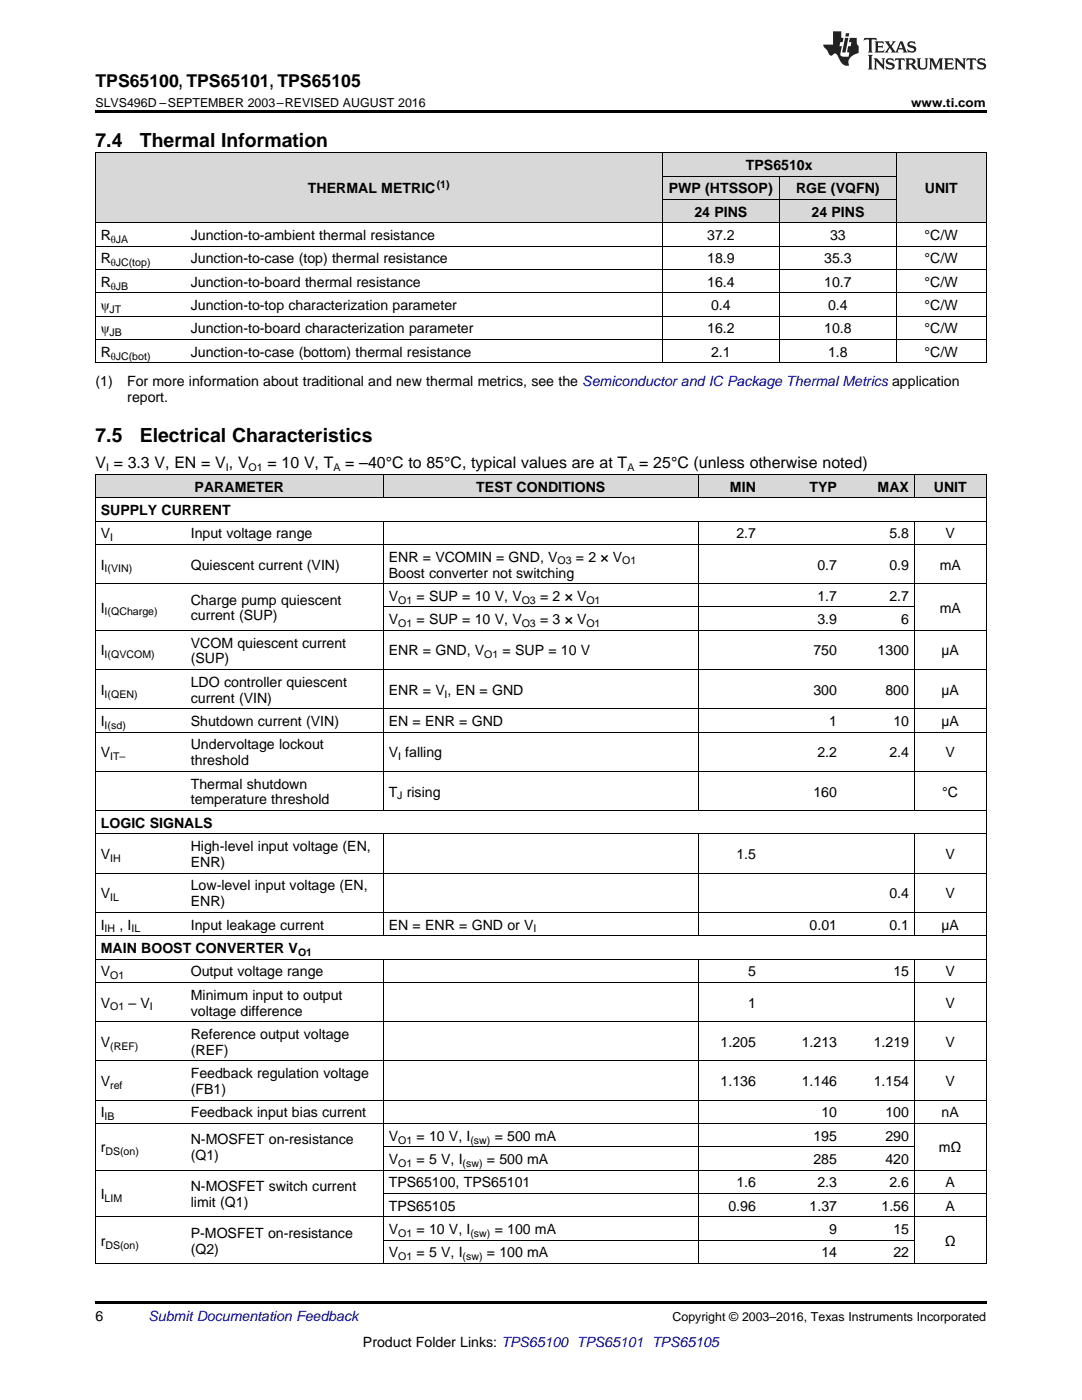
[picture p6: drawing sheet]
<svg xmlns="http://www.w3.org/2000/svg" width="216mm" height="279mm" viewBox="0 0 216 279" stroke-linecap="round" stroke-linejoin="round" font-family="sans-serif">
<defs><g id="words">
<g font-size="3.9">
<text x="19" y="29.3">7.4</text>
<text x="27.9" y="29.3">Thermal Information</text>
<text x="19" y="88.3">7.5</text>
<text x="27.9" y="88.3">Electrical Characteristics</text>
</g>
<text font-size="3.5" x="19" y="17.3">TPS65100, TPS65101, TPS65105</text>
<g font-size="3.2">
<text x="19" y="93.5">V = 3.3 V, EN = V , V</text>
<text x="53.4" y="93.5">= 10 V, T</text>
<text x="68.9" y="93.5">= –40°C to 85°C, typical values are at T</text>
<text x="127.5" y="93.5">= 25°C (unless otherwise noted)</text>
</g>
<g font-size="2.8">
<text x="148.8" y="33.9">TPS6510x</text>
<text x="61.5" y="38.6">THERMAL METRIC</text>
<text x="133.5" y="38.6">PWP (HTSSOP)</text>
<text x="158.9" y="38.6">RGE (VQFN)</text>
<text x="184.5" y="38.6">UNIT</text>
<text x="20.1" y="47.9">R</text>
<text x="38.1" y="47.9">Junction-to-ambient thermal resistance</text>
<text x="138.6" y="43.3">24 PINS</text>
<text x="141.1" y="47.9">37.2</text>
<text x="161.9" y="43.3">24 PINS</text>
<text x="165.6" y="47.9">33</text>
<text x="184.5" y="47.9">°C/W</text>
<text x="20.1" y="52.6">R</text>
<text x="38.1" y="52.6">Junction-to-case (top) thermal resistance</text>
<text x="141.1" y="52.6">18.9</text>
<text x="164.5" y="52.6">35.3</text>
<text x="184.5" y="52.6">°C/W</text>
<text x="20.1" y="57.2">R</text>
<text x="38.1" y="57.2">Junction-to-board thermal resistance</text>
<text x="141.1" y="57.2">16.4</text>
<text x="164.5" y="57.2">10.7</text>
<text x="184.5" y="57.2">°C/W</text>
<text x="20.1" y="61.9">ψ</text>
<text x="38.1" y="61.9">Junction-to-top characterization parameter</text>
<text x="141.9" y="61.9">0.4</text>
<text x="165.2" y="61.9">0.4</text>
<text x="184.5" y="61.9">°C/W</text>
<text x="20.1" y="66.5">ψ</text>
<text x="20.1" y="71.2">R</text>
<text x="38.1" y="66.5">Junction-to-board characterization parameter</text>
<text x="38.1" y="71.2">Junction-to-case (bottom) thermal resistance</text>
<text x="141.1" y="66.5">16.2</text>
<text x="141.9" y="71.2">2.1</text>
<text x="164.5" y="66.5">10.8</text>
<text x="165.2" y="71.2">1.8</text>
<text x="184.5" y="66.5">°C/W</text>
<text x="184.5" y="71.2">°C/W</text>
<text x="19" y="77">(1)</text>
<text x="25.4" y="77">For more information about traditional and new thermal metrics, see the Semiconductor and IC Package Thermal Metrics application</text>
<text x="25.4" y="80.2">report.</text>
<text x="38.8" y="98.1">PARAMETER</text>
<text x="95" y="98.1">TEST CONDITIONS</text>
<text x="145.7" y="98.1">MIN</text>
<text x="161.5" y="98.1">TYP</text>
<text x="175.1" y="98.1">MAX</text>
<text x="186.3" y="98.1">UNIT</text>
<text x="20.1" y="102.8">SUPPLY CURRENT</text>
<text x="20.1" y="107.4">V</text>
<text x="38.1" y="107.4">Input voltage range</text>
<text x="146.9" y="107.4">2.7</text>
<text x="177.5" y="107.4">5.8</text>
<text x="188.7" y="107.4">V</text>
<text x="20.1" y="113.7">I</text>
<text x="38.1" y="113.7">Quiescent current (VIN)</text>
<text x="77.6" y="112.1">ENR = VCOMIN = GND, V</text>
<text x="114.9" y="112.1">= 2 × V</text>
<text x="163.1" y="113.7">0.7</text>
<text x="177.5" y="113.7">0.9</text>
<text x="187.5" y="113.7">mA</text>
<text x="77.6" y="115.3">Boost converter not switching</text>
<text x="77.6" y="119.9">V</text>
<text x="83.1" y="119.9">= SUP = 10 V, V</text>
<text x="107.8" y="119.9">= 2 × V</text>
<text x="163.1" y="119.9">1.7</text>
<text x="177.5" y="119.9">2.7</text>
<text x="20.1" y="122.2">I</text>
<text x="38.1" y="120.7">Charge pump quiescent</text>
<text x="38.1" y="123.8">current (SUP)</text>
<text x="77.6" y="124.6">V</text>
<text x="83.1" y="124.6">= SUP = 10 V, V</text>
<text x="107.8" y="124.6">= 3 × V</text>
<text x="163.1" y="124.6">3.9</text>
<text x="179.8" y="124.6">6</text>
<text x="187.5" y="122.2">mA</text>
<text x="20.1" y="130.8">I</text>
<text x="38.1" y="129.2">VCOM quiescent current</text>
<text x="77.6" y="130.8">ENR = GND, V</text>
<text x="100.3" y="130.8">= SUP = 10 V</text>
<text x="162.3" y="130.8">750</text>
<text x="175.1" y="130.8">1300</text>
<text x="187.9" y="130.8">µA</text>
<text x="38.1" y="132.4">(SUP)</text>
<text x="38.1" y="137.1">LDO controller quiescent</text>
<text x="20.1" y="138.6">I</text>
<text x="38.1" y="140.2">current (VIN)</text>
<text x="77.6" y="138.6">ENR = V , EN = GND</text>
<text x="162.3" y="138.6">300</text>
<text x="176.7" y="138.6">800</text>
<text x="187.9" y="138.6">µA</text>
<text x="20.1" y="144.9">I</text>
<text x="38.1" y="144.9">Shutdown current (VIN)</text>
<text x="38.1" y="149.5">Undervoltage lockout</text>
<text x="77.6" y="144.9">EN = ENR = GND</text>
<text x="165.5" y="144.9">1</text>
<text x="178.3" y="144.9">10</text>
<text x="187.9" y="144.9">µA</text>
<text x="20.1" y="151.1">V</text>
<text x="38.1" y="152.7">threshold</text>
<text x="77.6" y="151.1">V falling</text>
<text x="163.1" y="151.1">2.2</text>
<text x="177.5" y="151.1">2.4</text>
<text x="188.7" y="151.1">V</text>
<text x="38.1" y="157.4">Thermal shutdown</text>
<text x="38.1" y="160.5">temperature threshold</text>
<text x="77.6" y="159">T rising</text>
<text x="162.3" y="159">160</text>
<text x="188" y="159">°C</text>
<text x="20.1" y="165.2">LOGIC SIGNALS</text>
<text x="20.1" y="171.4">V</text>
<text x="38.1" y="169.9">High-level input voltage (EN,</text>
<text x="38.1" y="173">ENR)</text>
<text x="146.9" y="171.4">1.5</text>
<text x="188.7" y="171.4">V</text>
<text x="20.1" y="179.3">V</text>
<text x="38.1" y="177.7">Low-level input voltage (EN,</text>
<text x="177.5" y="179.3">0.4</text>
<text x="188.7" y="179.3">V</text>
<text x="20.1" y="185.5">I</text>
<text x="23.8" y="185.5">, I</text>
<text x="38.1" y="180.9">ENR)</text>
<text x="38.1" y="185.5">Input leakage current</text>
<text x="77.6" y="185.5">EN = ENR = GND or V</text>
<text x="161.5" y="185.5">0.01</text>
<text x="177.5" y="185.5">0.1</text>
<text x="187.9" y="185.5">µA</text>
<text x="20.1" y="190.2">MAIN BOOST CONVERTER V</text>
<text x="20.1" y="194.8">V</text>
<text x="38.1" y="194.8">Output voltage range</text>
<text x="149.3" y="194.8">5</text>
<text x="178.3" y="194.8">15</text>
<text x="188.7" y="194.8">V</text>
<text x="20.1" y="201.1">V</text>
<text x="25.6" y="201.1">– V</text>
<text x="38.1" y="199.5">Minimum input to output</text>
<text x="38.1" y="202.7">voltage difference</text>
<text x="149.3" y="201.1">1</text>
<text x="188.7" y="201.1">V</text>
<text x="20.1" y="208.9">V</text>
<text x="38.1" y="207.3">Reference output voltage</text>
<text x="143.8" y="208.9">1.205</text>
<text x="160" y="208.9">1.213</text>
<text x="174.3" y="208.9">1.219</text>
<text x="188.7" y="208.9">V</text>
<text x="38.1" y="210.5">(REF)</text>
<text x="38.1" y="215.2">Feedback regulation voltage</text>
<text x="20.1" y="216.7">V</text>
<text x="38.1" y="218.3">(FB1)</text>
<text x="143.8" y="216.7">1.136</text>
<text x="160" y="216.7">1.146</text>
<text x="174.3" y="216.7">1.154</text>
<text x="188.7" y="216.7">V</text>
<text x="20.1" y="223">I</text>
<text x="38.1" y="223">Feedback input bias current</text>
<text x="77.6" y="227.6">V</text>
<text x="83.1" y="227.6">= 10 V, I</text>
<text x="98.7" y="227.6">= 500 mA</text>
<text x="162.3" y="227.6">195</text>
<text x="163.9" y="223">10</text>
<text x="176.7" y="223">100</text>
<text x="176.7" y="227.6">290</text>
<text x="187.9" y="223">nA</text>
<text x="20.1" y="230">r</text>
<text x="38.1" y="228.4">N-MOSFET on-resistance</text>
<text x="38.1" y="231.6">(Q1)</text>
<text x="77.6" y="232.3">V</text>
<text x="83.1" y="232.3">= 5 V, I</text>
<text x="97.2" y="232.3">= 500 mA</text>
<text x="162.3" y="232.3">285</text>
<text x="176.7" y="232.3">420</text>
<text x="187.4" y="230">mΩ</text>
<text x="20.1" y="239.3">I</text>
<text x="38.1" y="237.7">N-MOSFET switch current</text>
<text x="77.6" y="237">TPS65100, TPS65101</text>
<text x="146.9" y="237">1.6</text>
<text x="163.1" y="237">2.3</text>
<text x="177.5" y="237">2.6</text>
<text x="188.7" y="237">A</text>
<text x="38.1" y="240.9">limit (Q1)</text>
<text x="77.6" y="241.6">TPS65105</text>
<text x="145.3" y="241.6">0.96</text>
<text x="161.5" y="241.6">1.37</text>
<text x="175.9" y="241.6">1.56</text>
<text x="188.7" y="241.6">A</text>
<text x="20.1" y="248.6">r</text>
<text x="38.1" y="247">P-MOSFET on-resistance</text>
<text x="38.1" y="250.2">(Q2)</text>
<text x="77.6" y="246.3">V</text>
<text x="77.6" y="250.9">V</text>
<text x="83.1" y="246.3">= 10 V, I</text>
<text x="83.1" y="250.9">= 5 V, I</text>
<text x="97.2" y="250.9">= 100 mA</text>
<text x="98.7" y="246.3">= 100 mA</text>
<text x="163.9" y="250.9">14</text>
<text x="165.5" y="246.3">9</text>
<text x="178.3" y="246.3">15</text>
<text x="178.3" y="250.9">22</text>
<text x="188.5" y="248.6">Ω</text>
<text x="19" y="263.6">6</text>
<text x="72.4" y="268.9">Product Folder Links: TPS65100 TPS65101 TPS65105</text>
</g>
<text font-size="2.8" fill="#0000c8" x="29.6" y="263.6">Submit Documentation Feedback</text>
<g font-size="2.5">
<text x="19" y="21.4">SLVS496D –SEPTEMBER 2003–REVISED AUGUST 2016</text>
<text x="181.8" y="21.4">www.ti.com</text>
<text x="134.2" y="263.6">Copyright © 2003–2016, Texas Instruments Incorporated</text>
</g>
<g font-size="2.1">
<text x="87.1" y="37.5">(1)</text>
<text x="22.1" y="48.5">θJA</text>
<text x="22.1" y="53.1">θJC(top)</text>
<text x="22.1" y="57.8">θJB</text>
<text x="21.9" y="62.4">JT</text>
<text x="21.9" y="67.1">JB</text>
<text x="22.1" y="71.8">θJC(bot)</text>
<text x="21.2" y="94.1">I</text>
<text x="45.1" y="94.1">I</text>
<text x="49.6" y="94.1">O1</text>
<text x="66.5" y="94.1">A</text>
<text x="125.2" y="94.1">A</text>
<text x="22" y="108">I</text>
<text x="111.3" y="112.6">O3</text>
<text x="124.2" y="112.6">O1</text>
<text x="20.9" y="114.2">I(VIN)</text>
<text x="20.9" y="122.8">I(QCharge)</text>
<text x="79.4" y="120.5">O1</text>
<text x="79.4" y="125.1">O1</text>
<text x="104.1" y="120.5">O3</text>
<text x="104.1" y="125.1">O3</text>
<text x="117" y="120.5">O1</text>
<text x="117" y="125.1">O1</text>
<text x="20.9" y="131.4">I(QVCOM)</text>
<text x="96.6" y="131.4">O1</text>
<text x="20.9" y="139.2">I(QEN)</text>
<text x="88.7" y="139.2">I</text>
<text x="20.9" y="145.5">I(sd)</text>
<text x="22" y="151.7">IT–</text>
<text x="79.4" y="151.7">I</text>
<text x="79.3" y="159.5">J</text>
<text x="22" y="172">IH</text>
<text x="22" y="179.8">IL</text>
<text x="20.9" y="186.1">IH</text>
<text x="26.2" y="186.1">IL</text>
<text x="59.5" y="190.7">O1</text>
<text x="106.5" y="186.1">I</text>
<text x="22" y="195.4">O1</text>
<text x="22" y="201.6">O1</text>
<text x="29.9" y="201.6">I</text>
<text x="22" y="209.5">(REF)</text>
<text x="22" y="217.3">ref</text>
<text x="20.9" y="223.6">IB</text>
<text x="21" y="230.5">DS(on)</text>
<text x="79.4" y="228.2">O1</text>
<text x="79.4" y="232.9">O1</text>
<text x="92.3" y="232.9">(sw)</text>
<text x="93.9" y="228.2">(sw)</text>
<text x="20.9" y="239.9">LIM</text>
<text x="21" y="249.2">DS(on)</text>
<text x="79.4" y="246.8">O1</text>
<text x="79.4" y="251.5">O1</text>
<text x="92.3" y="251.5">(sw)</text>
<text x="93.9" y="246.8">(sw)</text>
</g>
</g></defs>
<g fill="#d8d8d8">
<path d="M19 94.7h18v4.7h-18z"/>
<path d="M37 94.7h39.5v4.7h-39.5z"/>
<path d="M76.5 94.7h62.8v4.7h-62.8z"/>
<path d="M139.3 94.7h12.6v4.7h-12.6z"/>
<path d="M151.9 94.7h16.2v4.7h-16.2z"/>
<path d="M168.1 94.7h14.4v4.7h-14.4z"/>
<path d="M182.5 94.7h14.3v4.7h-14.3z"/>
<path d="M19 30.6h18v13.9h-18z"/>
<path d="M37 30.6h95.2v13.9h-95.2z"/>
<path d="M178.9 30.6h17.9v13.9h-17.9z"/>
<path d="M132.2 39.9h23.3v4.6h-23.3z"/>
<path d="M155.5 39.9h23.4v4.6h-23.4z"/>
<path d="M132.2 35.2h23.3v4.7h-23.3z"/>
<path d="M155.5 35.2h23.4v4.7h-23.4z"/>
<path d="M132.2 30.6h23.3v4.6h-23.3z"/>
<path d="M155.5 30.6h23.4v4.6h-23.4z"/>
</g>
<path d="M19 22h177.8v.5h-177.8zM19 72.4l.2 .1zM132.1 72.4l.1 .1zM155.4 72.4l.1 .1zM178.8 72.4l.1 .1zM196.7 72.4l.1 .1zM19 259.7h177.8v.5h-177.8z" fill="#000"/>
<g fill="none" stroke="#000" stroke-width=".2">
<path d="M19 30.5h177.8M19.1 30.5v42M132.1 30.5v42M132.2 39.8h46.7M132.2 35.2h46.7M155.5 35.2v37.3M178.8 30.5v42M196.8 30.5v42M19 58.4h177.8M19 53.8h177.8M19 49.1h177.8M19 44.5h177.8"/>
<path d="M19 72.4h177.8M19 67.8h177.8M19 63.1h177.8M19 99.3h177.8M19 94.7h177.8M19.1 94.7v157.5M76.5 94.7v4.7M139.3 94.7v4.7M182.4 94.7v4.7M196.8 94.7v157.5M19 116.5h177.8M19 108.6h177.8"/>
<path d="M19 104h177.8M76.5 104v57.8M139.3 104v57.8M182.4 104v57.8M19 133.6h177.8M19 125.8h177.8M76.5 121.1h106M19 153.9h177.8M19 146.1h177.8M19 141.4h177.8M19 174.3h177.8M19 166.4h177.8"/>
<path d="M19 161.8h177.8M76.5 166.4v20.4M139.3 166.4v20.4M182.4 166.4v20.4M19 196.1h177.8M19 191.4h177.8M19 186.7h177.8M19 182.1h177.8M76.5 191.4v60.8M139.3 191.4v60.8M182.4 191.4v60.8M19 219.6h177.8"/>
<path d="M19 211.7h177.8M19 203.9h177.8M19 233.5h177.8M19 224.2h177.8M76.5 238.2h120.3M76.5 228.9h106M19 252.1h177.8M19 242.8h177.8M76.5 247.5h106"/>
</g>
<g fill="#231f20">
<path d="M172.5 7.6l-.1 .5 .4-.2h.6v.1v2.1l-.2 .4h.9l-.2-.4v-2.1l.1-.1h.5l.5 .2-.2-.5zM174.5 8.3l.2 .3v1.5l-.2 .4h1.8l.2-.6a1.04 1.04 0 0 1-1.3 .2v-.7h.6l.3 .2v-.6l-.3 .2h-.6v-.6l.8-.1 .4 .3-.2-.5zM176.5 8.3l.9 1.1-.9 1.1h.8l-.2-.2 .4-.7 .5 .7-.2 .2h1.5l-.2-.2 .2-.4h.9l.1 .4-.2 .2h1l-.3-.3-.7-1.9h-.5l-.9 2-.8-1 .9-1h-.8l.1 .3-.4 .5-.3-.6 .1-.2zM179.7 8.6l.4 1h-.7zM181.3 8.4a.63 .63 0 0 0-.2 .7 .63 .63 0 0 0 .6 .4l.6 .2 .1 .2a.75 .75 0 0 1-.7 .4 .75 .75 0 0 1-.6-.5l.1 .7 .1-.1a1.11 1.11 0 0 0 1.5-.6 1.13 1.13 0 0 0-1.2-.8l-.1-.4a1.04 1.04 0 0 1 1.2 .2l-.2-.5-.2 .1-.4-.2zM173.2 10.9l.2 .4v2.2l-.2 .4h1l-.3-.4v-2.2l.3-.4zM174.3 11.6l.3 .4v1.5l-.3 .4h.8l-.2-.4v-1.3l1.5 1.7v-1.9l.2-.4h-.7l.2 .4v.9l-1.1-1.3zM177 11.8a.62 .62 0 0 0-.2 .7 .62 .62 0 0 0 .6 .4l.6 .1 .1 .3a.76 .76 0 0 1-.7 .3 .76 .76 0 0 1-.7-.4l.2 .7 .1-.1a1.11 1.11 0 0 0 1.5-.6 1.13 1.13 0 0 0-1.2-.8l-.1-.4a1.04 1.04 0 0 1 1.2 .2l-.2-.6-.2 .1-.5-.1zM178.7 11.6l-.2 .6a.61 .61 0 0 1 .8-.3v1.6l-.2 .4h.9l-.2-.4v-1.6a.63 .63 0 0 1 .7 .3l-.1-.6zM180.6 11.6l.3 .4v1.5l-.3 .4h1l-.2-.2-.1-.8 .6 .2a.76 .76 0 0 0 1.2 .7l-1-1a.58 .58 0 0 0 .6-.5 .58 .58 0 0 0-.5-.6zM181.4 11.9h.1a.45 .45 0 0 1 .5 .1 .45 .45 0 0 1 .1 .5l-.8 .2zM182.9 11.6l.2 .2a2.17 2.17 0 0 0 .3 1.9 .99 .99 0 0 0 1.6-.6v-1.1l.2-.4h-.7l.2 .2a1.92 1.92 0 0 1-.2 1.8 .6 .6 0 0 1-.9-.5v-1.1l.2-.4zM185.4 11.6l.2 .4v1.5l-.2 .4h.7l-.2-.4v-1.4l.8 1.8 .8-1.8v1.4l-.2 .4h.9l-.2-.4v-1.5l.2-.4h-.8l-.6 1.5-.6-1.5zM188.4 11.6l.2 .4v1.5l-.2 .4h1.8l.1-.6a1.04 1.04 0 0 1-1.2 .1v-.6h.5l.4 .2v-.6l-.4 .2h-.5v-.7h.8l.3 .3-.1-.6zM190.5 11.6l.2 .4v1.5l-.2 .4h.7l-.2-.4v-1.3l1.5 1.7v-1.9l.2-.4h-.7l.2 .4v.9l-1.1-1.3zM192.9 11.6l-.1 .6a.61 .61 0 0 1 .7-.3l.1 1.6-.3 .4h1l-.3-.4 .1-1.6a.63 .63 0 0 1 .7 .3l-.1-.6zM195.2 11.8a.62 .62 0 0 0-.2 .7 .62 .62 0 0 0 .6 .4l.6 .1 .1 .3a.76 .76 0 0 1-.7 .3 .76 .76 0 0 1-.6-.4l.1 .7 .1-.1a1.11 1.11 0 0 0 1.6-.6 1.13 1.13 0 0 0-1.3-.8l-.1-.4a1.04 1.04 0 0 1 1.2 .2l-.1-.6-.2 .1-.5-.1z"/>
<path d="M166.2 6.3v2.6h-1.9v.4l.8 .9a.91 .91 0 0 0 1 .8 .56 .56 0 0 1 .5-.3 .56 .56 0 0 1 .5 .3l.4 .8a1.53 1.53 0 0 0 1.9 1.2 1.54 1.54 0 0 1 1-2.1l.9-.3v-1.4a1.52 1.52 0 0 1-.4-1.6h-1.3l-.2 .8h.5l-.2 .8h-.5l-.1 1v.2l.4 .1-.2 .8a1.93 1.93 0 0 1-1.6-.3l.3-1.8h-.5l.2-.8h.4l.2-.8h-.4v-1.3zM168.6 7.6l-.6 2.9h.7l.6-2.9zM168.8 6.6l-.1 .7h.6l.2-.7z"/>
</g>
<use href="#words"/>
</svg>
